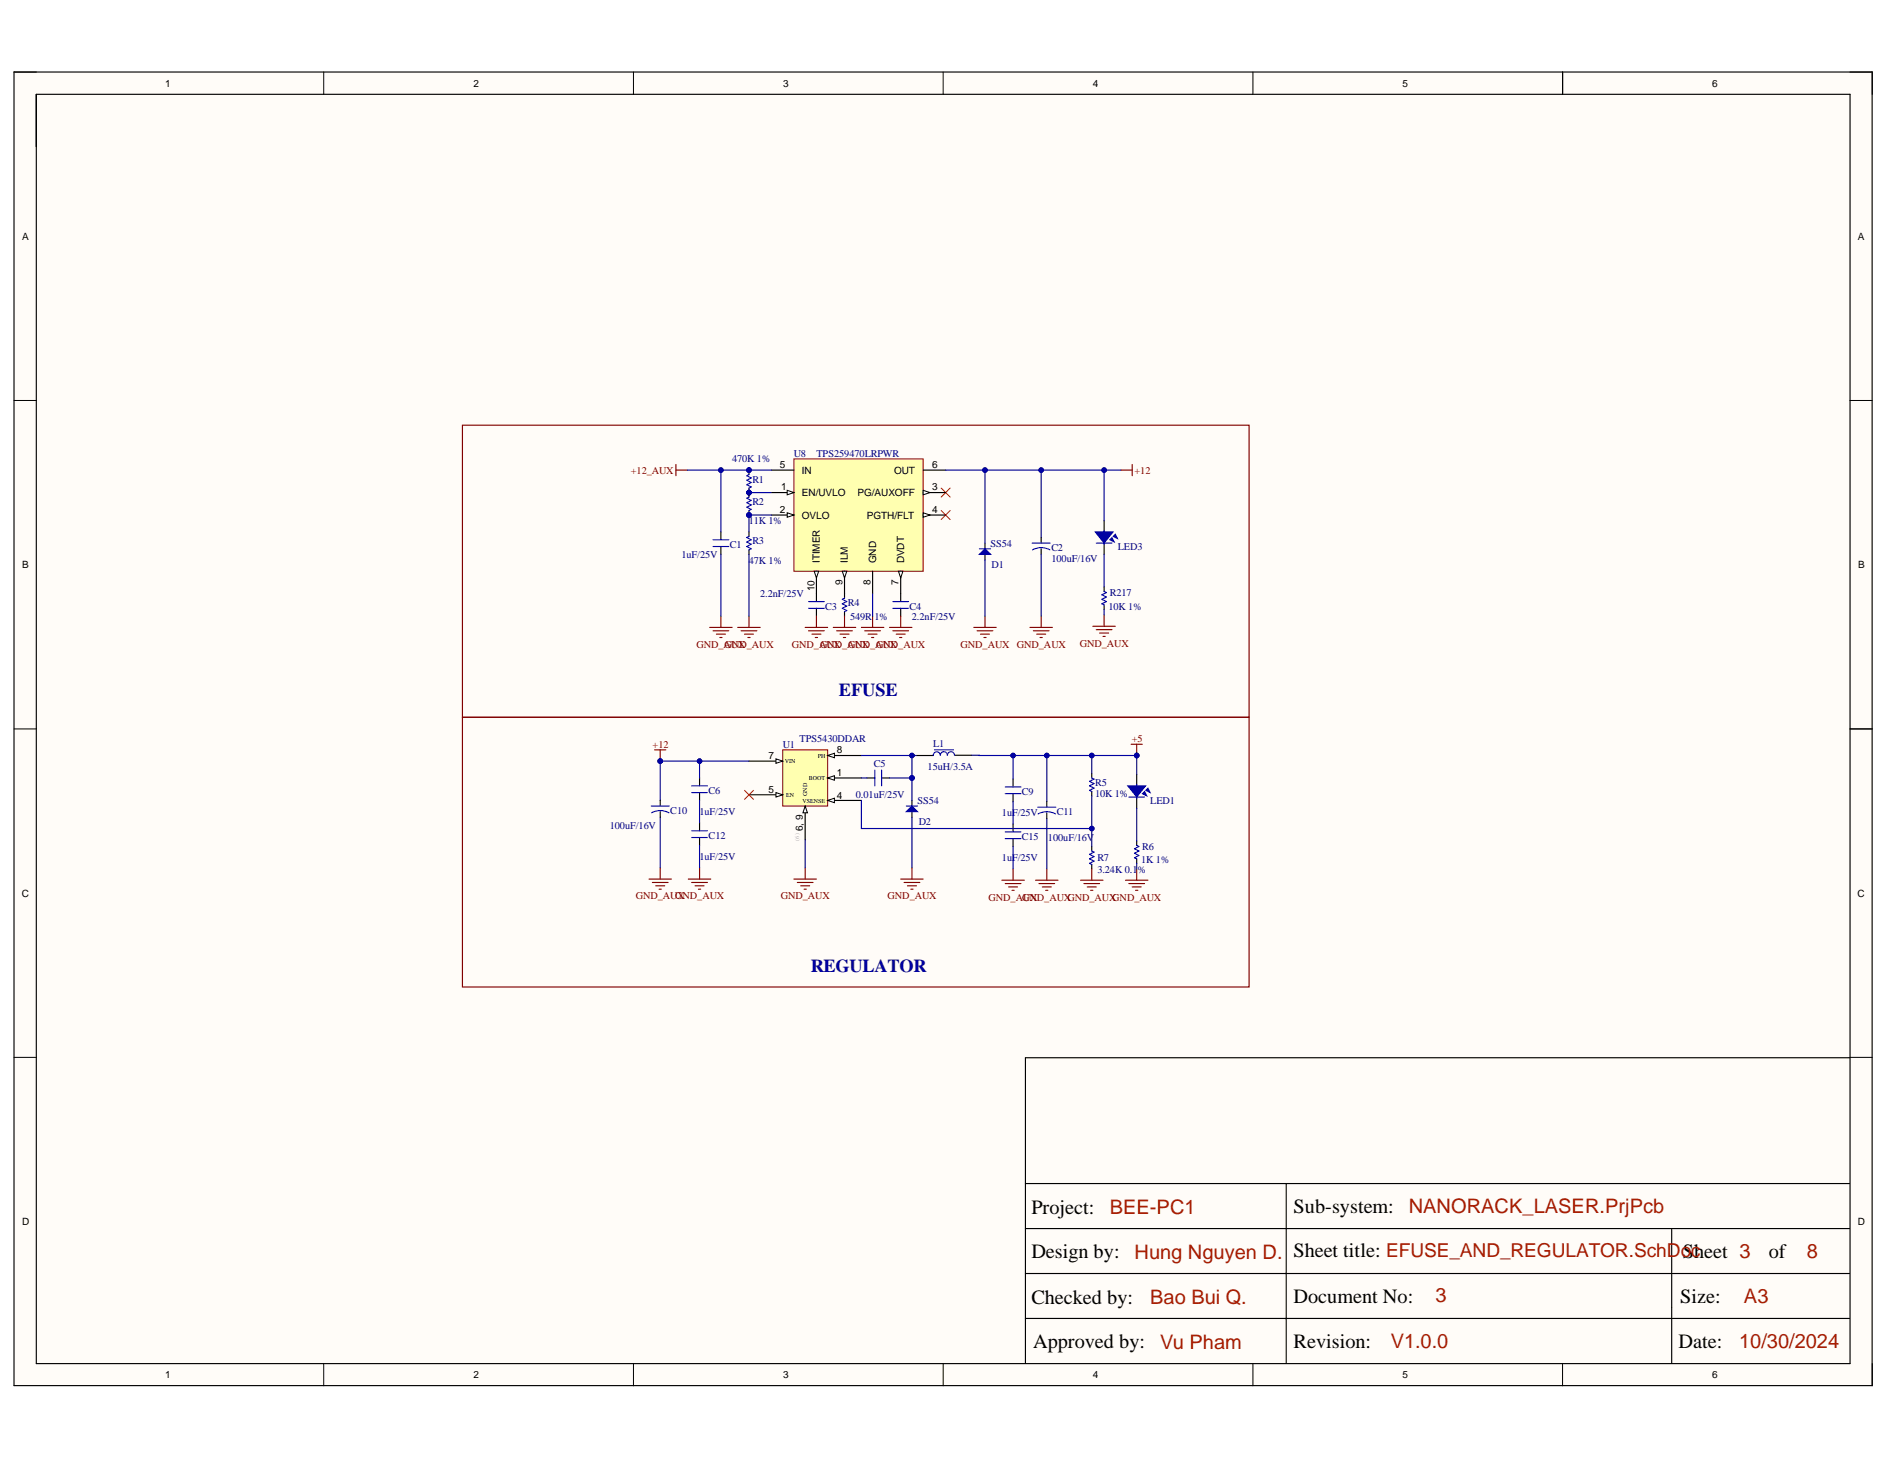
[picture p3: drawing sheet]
<svg xmlns="http://www.w3.org/2000/svg" width="279mm" height="216mm" viewBox="0 0 279 216" stroke-linecap="round" stroke-linejoin="round" font-family="sans-serif">
<defs><g id="words">
<g font-size="3">
<text x="152.5" y="179.5">Project:</text>
<text x="191.3" y="179.4">Sub-system:</text>
<text x="191.3" y="185.9">Sheet title: EFUSE_AND_REGULATOR.SchDoSheet 3</text>
<text x="152.5" y="186">Design by:</text>
<text x="261.6" y="186">of</text>
<text x="152.5" y="192.8">Checked by:</text>
<text x="191.3" y="192.7">Document No:</text>
<text x="248.5" y="192.7">Size:</text>
<text x="152.8" y="199.3">Approved by:</text>
<text x="191.3" y="199.3">Revision:</text>
<text x="248.3" y="199.3">Date:</text>
</g>
<g font-size="3" fill="#a61c00">
<text x="164.1" y="179.6">BEE-PC1</text>
<text x="208.4" y="179.4">NANORACK_LASER.PrjPcb</text>
<text x="167.8" y="186.2">Hung Nguyen D.</text>
<text x="267.3" y="186">8</text>
<text x="170.1" y="192.8">Bao Bui Q.</text>
<text x="212.3" y="192.5">3</text>
<text x="258" y="192.7">A3</text>
<text x="171.6" y="199.5">Vu Pham</text>
<text x="205.7" y="199.4">V1.0.0</text>
<text x="257.2" y="199.4">10/30/2024</text>
</g>
<text font-size="2.8" fill="#a61c00" x="250.1" y="185.8">c</text>
<g font-size="2.7" fill="#000080">
<text x="124.1" y="103">EFUSE</text>
<text x="119.9" y="143.7">REGULATOR</text>
</g>
<g font-size="1.5">
<text x="24.4" y="12.8">1</text>
<text x="70" y="12.8">2</text>
<text x="115.8" y="12.8">3</text>
<text x="161.6" y="12.8">4</text>
<text x="207.4" y="12.8">5</text>
<text x="253.3" y="12.8">6</text>
<text x="3.3" y="35.5">A</text>
<text x="274.8" y="35.5">A</text>
<text x="115.3" y="69.2">5</text>
<text x="118.6" y="70.1">IN</text>
<text x="132.3" y="70.1">OUT</text>
<text x="137.9" y="69.2">6</text>
<text x="115.3" y="75.9">2</text>
<text x="115.6" y="72.5">1</text>
<text x="118.6" y="73.4">EN/UVLO</text>
<text x="118.6" y="76.7">OVLO</text>
<text x="126.8" y="73.4">PG/AUXOFF</text>
<text x="128.2" y="76.7">PGTH/FLT</text>
<text x="137.9" y="72.5">3</text>
<text x="137.9" y="75.9">4</text>
<text x="121.3" y="83.3" transform="rotate(-90 121.3 83.3)">ITIMER</text>
<text x="125.4" y="83.3" transform="rotate(-90 125.4 83.3)">ILM</text>
<text x="129.6" y="83.3" transform="rotate(-90 129.6 83.3)">GND</text>
<text x="133.7" y="83.3" transform="rotate(-90 133.7 83.3)">DVDT</text>
<text x="3.3" y="84">B</text>
<text x="120.5" y="87.4" transform="rotate(-90 120.5 87.4)">10</text>
<text x="124.6" y="86.6" transform="rotate(-90 124.6 86.6)">9</text>
<text x="128.7" y="86.6" transform="rotate(-90 128.7 86.6)">8</text>
<text x="132.9" y="86.6" transform="rotate(-90 132.9 86.6)">7</text>
<text x="274.8" y="84">B</text>
<text x="113.7" y="112.2">7</text>
<text x="123.8" y="111.4">8</text>
<text x="113.6" y="117.2">5</text>
<text x="123.8" y="118.1">4</text>
<text x="123.8" y="114.7">1</text>
<text x="118.8" y="122.9" transform="rotate(-90 118.8 122.9)">6, 9</text>
<text x="3.2" y="132.6">C</text>
<text x="274.7" y="132.6">C</text>
<text x="3.3" y="181.2">D</text>
<text x="274.8" y="181.2">D</text>
<text x="24.4" y="203.8">1</text>
<text x="70" y="203.8">2</text>
<text x="115.8" y="203.8">3</text>
<text x="161.6" y="203.8">4</text>
<text x="207.4" y="203.8">5</text>
<text x="253.3" y="203.8">6</text>
</g>
<g font-size="1.5" fill="#800000">
<text x="93.3" y="70">+12_AUX</text>
<text x="167.8" y="70">+12</text>
<text x="103" y="95.8">GND_AUX</text>
<text x="107.2" y="95.8">GND_AUX</text>
<text x="117.1" y="95.8">GND_AUX GND_AUX</text>
<text x="121.3" y="95.8">GND_AUX GND_AUX</text>
<text x="142.1" y="95.8">GND_AUX GND_AUX</text>
<text x="159.7" y="95.6">GND_AUX</text>
<text x="96.5" y="110.6">+12</text>
<text x="167.4" y="109.8">+5</text>
<text x="94" y="133">GND_AUGND_AUX</text>
<text x="100.2" y="133">X</text>
<text x="115.5" y="133">GND_AUX</text>
<text x="131.3" y="133">GND_AUX</text>
<text x="146.2" y="133.2">GND_AGND_AUXGND_AUXGND_AUX</text>
<text x="151.3" y="133.2">UX</text>
</g>
<g font-size="1.5" fill="#000080">
<text x="108.3" y="68.4">470K 1%</text>
<text x="111.3" y="71.4">R1</text>
<text x="117.4" y="67.5">U8</text>
<text x="120.8" y="67.5">TPS259470LRPWR</text>
<text x="110.8" y="77.5">11K 1%</text>
<text x="111.3" y="74.7">R2</text>
<text x="100.8" y="82.5">1uF/25V</text>
<text x="107.9" y="81">C1</text>
<text x="110.8" y="83.3">47K 1%</text>
<text x="111.3" y="80.5">R3</text>
<text x="146.5" y="80.8">SS54</text>
<text x="155.5" y="81.5">C2</text>
<text x="155.5" y="83.2">100uF/16V</text>
<text x="165.3" y="81.4">LED3</text>
<text x="112.4" y="88.3">2.2nF/25V</text>
<text x="125.4" y="89.6">R4</text>
<text x="146.7" y="84">D1</text>
<text x="164.1" y="88.2">R217</text>
<text x="122.1" y="90.1">C3</text>
<text x="125.7" y="91.6">549R 1%</text>
<text x="134.5" y="90.1">C4</text>
<text x="134.9" y="91.6">2.2nF/25V</text>
<text x="164" y="90.1">10K 1%</text>
<text x="115.8" y="110.6">U1</text>
<text x="118.3" y="109.8">TPS5430DDAR</text>
<text x="129.3" y="113.4">C5</text>
<text x="137.2" y="113.9">15uH/3.5A</text>
<text x="138" y="110.4">L1</text>
<text x="104.8" y="117.4">C6</text>
<text x="126.6" y="118">0.01uF/25V</text>
<text x="135.7" y="118.9">SS54</text>
<text x="151.2" y="117.6">C9</text>
<text x="162" y="116.2">R5</text>
<text x="162" y="117.9">10K 1%</text>
<text x="170.1" y="118.9">LED1</text>
<text x="90.2" y="122.6">100uF/16V</text>
<text x="99.1" y="120.4">C10</text>
<text x="103.5" y="120.5">1uF/25V</text>
<text x="104.8" y="124">C12</text>
<text x="135.9" y="122.1">D2</text>
<text x="148.2" y="120.7">1uF/25V</text>
<text x="151.2" y="124.2">C15</text>
<text x="155" y="124.4">100uF/16V</text>
<text x="156.3" y="120.5">C11</text>
<text x="169" y="125.7">R6</text>
<text x="103.5" y="127.2">1uF/25V</text>
<text x="148.2" y="127.4">1uF/25V</text>
<text x="162.3" y="127.4">R7</text>
<text x="162.3" y="129">3.24K 0.1%</text>
<text x="168.8" y="127.7">1K 1%</text>
</g>
<g font-size=".9">
<text x="116.1" y="112.9">VIN</text>
<text x="121" y="112">PH</text>
<text x="116.3" y="117.9">EN</text>
<text x="118.7" y="118.7">VSENSE</text>
<text x="119.4" y="117.7" transform="rotate(-90 119.4 117.7)">GND</text>
<text x="119.7" y="115.4">BOOT</text>
</g>
<text font-size=".9" fill="#b2b0ad" x="118.2" y="124.3" transform="rotate(-90 118.2 124.3)">(6)</text>
</g></defs>
<g fill="#fffcf8">
<path d="M2.1 10.7h274.8v194.2h-274.8z" fill-rule="evenodd"/>
<path d="M5.4 14h268.2v187.6h-268.2z" fill-rule="evenodd"/>
</g>
<g fill="none" stroke="#000" stroke-width=".15">
<path d="M2.1 10.7h3.3M47.9 10.7v3.3M93.7 10.7v3.3M139.5 10.7v3.3M185.3 10.7v3.3M231.1 10.7v3.3M273.6 10.7h3.3v3.3M2.1 59.2h3.3M273.6 59.2h3.3M2.1 107.8h3.3M273.6 107.8h3.3M2.1 156.4h3.3"/>
<path d="M273.6 156.4h3.3M47.9 201.6v3.3M93.7 201.6v3.3M139.5 201.6v3.3M185.3 201.6v3.3M231.1 201.6v3.3M276.9 201.6v3.3"/>
</g>
<path d="M2.1 10.7h274.8v194.2h-274.8zM5.4 13.9h268.2v187.7h-268.2zM231.1 10.7v3.2M273.6 107.8h3.3M273.5 156.4h-121.8v45.2M151.7 175h121.8M190.2 175v26.6M151.7 188.3h121.8M151.7 181.7h121.8M151.7 195h121.8M247.3 181.7v19.9" fill="none" stroke="#000" stroke-width=".17"/>
<path d="M100 68.7v1.6M100 69.5h1.6M165.8 69.5h1.7M167.5 68.7v1.6" fill="none" stroke="#800000" stroke-width=".17"/>
<circle cx="110.8" cy="69.5" r=".33" fill="#000080"/>
<circle cx="110.8" cy="69.5" r=".33" fill="none" stroke="#000080" stroke-width=".15"/>
<circle cx="110.8" cy="72.8" r=".33" fill="#000080"/>
<circle cx="110.8" cy="72.8" r=".33" fill="none" stroke="#000080" stroke-width=".15"/>
<path d="M110.8 69.5v.7" fill="none" stroke="#000" stroke-width=".17"/>
<circle cx="110.8" cy="69.5" r=".33" fill="#000080"/>
<circle cx="110.8" cy="69.5" r=".33" fill="none" stroke="#000080" stroke-width=".15"/>
<path d="M110.8 72.2v.6" fill="none" stroke="#000" stroke-width=".17"/>
<circle cx="110.8" cy="72.8" r=".33" fill="#000080"/>
<circle cx="110.8" cy="72.8" r=".33" fill="none" stroke="#000080" stroke-width=".15"/>
<path d="M110.8 70.2l-.3 .1 .6 .4-.6 .3 .6 .3-.6 .4 .6 .3-.3 .2" fill="none" stroke="#00f" stroke-width=".17"/>
<circle cx="110.8" cy="72.8" r=".33" fill="#000080"/>
<circle cx="110.8" cy="72.8" r=".33" fill="none" stroke="#000080" stroke-width=".15"/>
<circle cx="110.8" cy="76.2" r=".33" fill="#000080"/>
<circle cx="110.8" cy="76.2" r=".33" fill="none" stroke="#000080" stroke-width=".15"/>
<path d="M110.8 72.8v.7" fill="none" stroke="#000" stroke-width=".17"/>
<circle cx="110.8" cy="72.8" r=".33" fill="#000080"/>
<circle cx="110.8" cy="72.8" r=".33" fill="none" stroke="#000080" stroke-width=".15"/>
<path d="M110.8 75.5v.7" fill="none" stroke="#000" stroke-width=".17"/>
<circle cx="110.8" cy="76.2" r=".33" fill="#000080"/>
<circle cx="110.8" cy="76.2" r=".33" fill="none" stroke="#000080" stroke-width=".15"/>
<path d="M105.5 79.8h2.3M110.8 73.5l-.3 .2 .6 .3-.6 .3 .6 .4-.6 .3 .6 .3-.3 .2M110.8 79.3l-.3 .2 .6 .3-.6 .4 .6 .3-.6 .3 .6 .3-.3 .2M105.5 80.8h2.3M119.6 90h2.3M119.6 89h2.3M124.9 88.5l-.3 .1 .6 .4-.6 .3 .6 .3-.6 .4 .6 .3-.3 .2M132.1 90h2.3M132.1 89h2.3" fill="none" stroke="#00f" stroke-width=".17"/>
<g fill="none" stroke="#800000" stroke-width=".17">
<path d="M105 92.8h3.3M105.5 93.3h2.3M106 93.8h1.3M106.5 94.3h.3M106.6 91.1v1.7M109.1 92.8h3.3M109.6 93.3h2.3M110.1 93.8h1.3M110.6 94.3h.3M110.8 91.1v1.7M119.1 92.8h3.3M119.6 93.3h2.3"/>
<path d="M120.1 93.8h1.3M120.6 94.3h.3M120.8 91.1v1.7M123.2 92.8h3.4M123.7 93.3h2.4M124.2 93.8h1.4M124.7 94.3h.4M124.9 91.1v1.7M127.4 92.8h3.3M127.9 93.3h2.3M128.4 93.8h1.3M128.9 94.3h.3"/>
<path d="M129.1 91.1v1.7M131.6 92.8h3.3M132.1 93.3h2.3M132.6 93.8h1.3M133.1 94.3h.3M133.2 91.1v1.7"/>
</g>
<path d="M106.6 78.7v1.1M110.8 78.7v.6M106.6 80.8v1.2M110.8 81.3v.7M120.8 87.8v1.2M120.8 90v1.1M124.9 87.8v.7M124.9 90.5v.6M133.2 87.8v1.2M133.2 90v1.1M145.7 80.3v.8M145.7 82v.8" fill="none" stroke="#000" stroke-width=".17"/>
<path d="M144.9 82l.8-.9 .8 .9z" fill="#00f"/>
<path d="M144.9 82l.8-.9 .8 .9zM144.9 81.1h1.6" fill="none" stroke="#00f" stroke-width=".17"/>
<path d="M144 92.8h3.4M144.5 93.3h2.4M145 93.8h1.4M145.5 94.3h.4M145.7 91.1v1.7M152.3 92.8h3.4M152.8 93.3h2.4M153.3 93.8h1.4M153.8 94.3h.4M154 91.1v1.7" fill="none" stroke="#800000" stroke-width=".17"/>
<path d="M139.2 72.2l1.3 1.3M139.2 75.5l1.3 1.3M140.5 72.2l-1.3 1.3M140.5 75.5l-1.3 1.3" fill="none" stroke="#f00" stroke-width=".15"/>
<path d="M117.4 67.9h19.1v16.6h-19.1z" fill-rule="evenodd" fill="#ffffb0"/>
<path d="M117.4 67.9h19.1v16.6h-19.1z" fill="none" stroke="#800000" stroke-width=".15"/>
<path d="M114.1 72.8h3.3" fill="none" stroke="#000" stroke-width=".17"/>
<path d="M116.4 72.5l1 .3-1 .4z" fill="#f8fcff"/>
<path d="M116.4 72.5l1 .3-1 .4z" fill="none" stroke="#000" stroke-width=".15"/>
<path d="M114.1 76.2h3.3" fill="none" stroke="#000" stroke-width=".17"/>
<path d="M116.4 75.8l1 .4-1 .3z" fill="#f8fcff"/>
<path d="M116.4 75.8l1 .4-1 .3z" fill="none" stroke="#000" stroke-width=".15"/>
<path d="M136.5 72.8h3.4" fill="none" stroke="#000" stroke-width=".17"/>
<path d="M136.5 72.5l1 .3-1 .4z" fill="#f8fcff"/>
<path d="M136.5 72.5l1 .3-1 .4z" fill="none" stroke="#000" stroke-width=".15"/>
<path d="M136.5 76.2h3.4" fill="none" stroke="#000" stroke-width=".17"/>
<path d="M136.5 75.8l1 .4-1 .3z" fill="#f8fcff"/>
<path d="M136.5 75.8l1 .4-1 .3z" fill="none" stroke="#000" stroke-width=".15"/>
<path d="M114.1 69.5h3.3M136.5 69.5h3.4M133.2 84.5v3.3" fill="none" stroke="#000" stroke-width=".17"/>
<path d="M132.9 84.5h.7l-.4 1z" fill="#f8fcff"/>
<path d="M132.9 84.5h.7l-.4 1z" fill="none" stroke="#000" stroke-width=".15"/>
<path d="M124.9 84.5v3.3M129.1 84.5v3.3" fill="none" stroke="#000" stroke-width=".17"/>
<path d="M124.6 84.5h.6l-.3 1z" fill="#f8fcff"/>
<path d="M124.6 84.5h.6l-.3 1z" fill="none" stroke="#000" stroke-width=".15"/>
<path d="M120.8 84.5v3.3" fill="none" stroke="#000" stroke-width=".17"/>
<path d="M120.4 84.5h.7l-.3 1z" fill="#f8fcff"/>
<path d="M120.4 84.5h.7l-.3 1z" fill="none" stroke="#000" stroke-width=".15"/>
<path d="M128.2 115h1.2M130.4 115h1.2M134.9 118.4v.8M134.9 120v.9" fill="none" stroke="#000" stroke-width=".17"/>
<path d="M129.4 113.9v2.3M130.4 113.9v2.3" fill="none" stroke="#00f" stroke-width=".17"/>
<path d="M96 130h3.3M96.5 130.5h2.3M97 131h1.3M97.5 131.5h.3M97.7 128.3v1.7M117.4 130h3.4M117.9 130.5h2.4M118.4 131h1.4M118.9 131.5h.4M119.1 128.3v1.7" fill="none" stroke="#800000" stroke-width=".17"/>
<path d="M134.1 120l.8-.8 .8 .8z" fill="#00f"/>
<path d="M134.1 119.2h1.6M161.5 115l.3 .2-.7 .3 .7 .4-.7 .3 .7 .3-.7 .4 .4 .1M134.1 120l.8-.8 .8 .8zM161.5 125.8l.3 .2-.7 .3 .7 .4-.7 .3 .7 .3-.7 .4 .4 .1" fill="none" stroke="#00f" stroke-width=".17"/>
<path d="M133.2 130h3.3M133.7 130.5h2.3M134.2 131h1.4M134.7 131.5h.3M134.9 128.3v1.7M159.8 130.2h3.3M160.3 130.7h2.3M160.8 131.2h1.3M161.3 131.7h.3M161.5 128.5v1.7" fill="none" stroke="#800000" stroke-width=".17"/>
<path d="M161.5 114.4v.6M161.5 117v.7M161.5 125.2v.6M161.5 127.8v.7" fill="none" stroke="#000" stroke-width=".17"/>
<path d="M115.8 110.9h6.6v8.3h-6.6z" fill-rule="evenodd" fill="#ffffb0"/>
<path d="M115.8 110.9h6.6v8.3h-6.6z" fill="none" stroke="#800000" stroke-width=".15"/>
<path d="M110.8 112.6h5" fill="none" stroke="#000" stroke-width=".17"/>
<path d="M114.8 112.2l1 .4-1 .3z" fill="#f8fcff"/>
<path d="M114.8 112.2l1 .4-1 .3z" fill="none" stroke="#000" stroke-width=".15"/>
<path d="M122.4 111.7h5" fill="none" stroke="#000" stroke-width=".17"/>
<path d="M122.4 111.7l1-.3v.7z" fill="#f8fcff"/>
<path d="M122.4 111.7l1-.3v.7z" fill="none" stroke="#000" stroke-width=".15"/>
<path d="M110.8 117.5h5" fill="none" stroke="#000" stroke-width=".17"/>
<path d="M114.8 117.2l1 .3-1 .4z" fill="#f8fcff"/>
<path d="M114.8 117.2l1 .3-1 .4z" fill="none" stroke="#000" stroke-width=".15"/>
<path d="M122.4 118.4h5" fill="none" stroke="#000" stroke-width=".17"/>
<path d="M122.4 118.4l1-.4v.7z" fill="#f8fcff"/>
<path d="M122.4 118.4l1-.4v.7z" fill="none" stroke="#000" stroke-width=".15"/>
<path d="M122.4 115h5" fill="none" stroke="#000" stroke-width=".17"/>
<path d="M122.4 115l1-.3v.7z" fill="#f8fcff"/>
<path d="M122.4 115l1-.3v.7z" fill="none" stroke="#000" stroke-width=".15"/>
<path d="M119.1 119.2v5" fill="none" stroke="#000" stroke-width=".17"/>
<path d="M119.1 119.2l.3 1h-.6z" fill="#f8fcff"/>
<path d="M119.1 119.2l.3 1h-.6z" fill="none" stroke="#000" stroke-width=".15"/>
<path d="M103.5 115v1.2M103.5 117.2v1.2M149.8 115.2v1.2M149.8 117.4v1.1M103.5 121.7v1.2M103.5 123.9v1.1M149.8 121.9v1.1M149.8 124v1.2M168.1 124.3v.7M168.1 127v.7" fill="none" stroke="#000" stroke-width=".17"/>
<path d="M102.3 116.2h2.3M102.3 117.2h2.3M148.7 116.4h2.3M148.7 117.4h2.3M102.3 122.9h2.3M102.3 123.9h2.3M148.7 123h2.3M148.7 124h2.3M168.1 125l.4 .2-.7 .3 .7 .3-.7 .4 .7 .3-.7 .3 .3 .2" fill="none" stroke="#00f" stroke-width=".17"/>
<g fill="none" stroke="#800000" stroke-width=".17">
<path d="M101.8 130h3.3M102.3 130.5h2.3M102.8 131h1.3M103.3 131.5h.3M103.5 128.3v1.7M148.2 130.2h3.3M148.7 130.7h2.3M149.2 131.2h1.3M149.7 131.7h.3M149.8 128.5v1.7M153.2 130.2h3.3M153.7 130.7h2.3"/>
<path d="M154.2 131.2h1.3M154.7 131.7h.3M154.8 128.5v1.7M166.5 130.2h3.3M167 130.7h2.3M167.5 131.2h1.3M168 131.7h.3M168.1 128.5v1.7"/>
</g>
<path d="M169.5 116.9l.3-.4 .3 .7z" fill="#00f"/>
<path d="M169.5 116.9l.3-.4 .3 .7z" fill="none" stroke="#00f" stroke-width=".15"/>
<path d="M169 117.4l.3-.4 .3 .7z" fill="#00f"/>
<path d="M169 117.4l.3-.4 .3 .7z" fill="none" stroke="#00f" stroke-width=".15"/>
<path d="M166.8 116.2h2.7l-1.4 1.7z" fill="#00f"/>
<path d="M166.8 116.2h2.7l-1.4 1.7z" fill="none" stroke="#00f" stroke-width=".15"/>
<path d="M138 111.7a.52 .52 0 0 1 .6-.5 .52 .52 0 0 1 .5 .5M138.2 110.9h2.8M139.1 111.7a.51 .51 0 0 1 .5-.5 .51 .51 0 0 1 .5 .5M140.1 111.7a.52 .52 0 0 1 .6-.5 .52 .52 0 0 1 .5 .5M167 117.9h2.3M168.1 116v.5M168.1 117.7v.3" fill="none" stroke="#00f" stroke-width=".17"/>
<path d="M135.6 111.7h2.4M141.2 111.7h2.5M168.1 114.5v1.7M168.1 117.9v1.6" fill="none" stroke="#000" stroke-width=".17"/>
<path d="M167.3 110.1h1.7M168.1 110.1v1.6" fill="none" stroke="#800000" stroke-width=".17"/>
<circle cx="168.1" cy="111.7" r=".33" fill="#000080"/>
<circle cx="168.1" cy="111.7" r=".33" fill="none" stroke="#000080" stroke-width=".15"/>
<path d="M96.8 110.9h1.7M97.7 110.9v1.7" fill="none" stroke="#800000" stroke-width=".17"/>
<circle cx="97.7" cy="112.6" r=".33" fill="#000080"/>
<circle cx="97.7" cy="112.6" r=".33" fill="none" stroke="#000080" stroke-width=".15"/>
<path d="M68.4 62.9h116.4v43.2h-116.4zM68.4 106.1h116.4v39.9h-116.4z" fill="none" stroke="#800000" stroke-width=".17"/>
<path d="M110.1 116.9l1.3 1.3M111.4 116.9l-1.3 1.3" fill="none" stroke="#f00" stroke-width=".15"/>
<path d="M110.8 72.8h3.3" fill="none" stroke="#000080" stroke-width=".17"/>
<circle cx="110.8" cy="72.8" r=".33" fill="#000080"/>
<circle cx="110.8" cy="72.8" r=".33" fill="none" stroke="#000080" stroke-width=".15"/>
<path d="M110.8 76.2h3.3" fill="none" stroke="#000080" stroke-width=".17"/>
<circle cx="110.8" cy="76.2" r=".33" fill="#000080"/>
<circle cx="110.8" cy="76.2" r=".33" fill="none" stroke="#000080" stroke-width=".15"/>
<path d="M106.6 69.5v9.2M106.6 82v9.1" fill="none" stroke="#000080" stroke-width=".17"/>
<circle cx="106.6" cy="69.5" r=".33" fill="#000080"/>
<circle cx="106.6" cy="69.5" r=".33" fill="none" stroke="#000080" stroke-width=".15"/>
<path d="M110.8 76.2v2.5" fill="none" stroke="#000080" stroke-width=".17"/>
<circle cx="110.8" cy="76.2" r=".33" fill="#000080"/>
<circle cx="110.8" cy="76.2" r=".33" fill="none" stroke="#000080" stroke-width=".15"/>
<path d="M145.7 69.5v10.8M110.8 82v9.1M129.1 87.8v3.3M145.7 82.8v8.3" fill="none" stroke="#000080" stroke-width=".17"/>
<circle cx="145.7" cy="69.5" r=".33" fill="#000080"/>
<circle cx="145.7" cy="69.5" r=".33" fill="none" stroke="#000080" stroke-width=".15"/>
<path d="M154 69.5v10" fill="none" stroke="#000080" stroke-width=".17"/>
<circle cx="154" cy="69.5" r=".33" fill="#000080"/>
<circle cx="154" cy="69.5" r=".33" fill="none" stroke="#000080" stroke-width=".15"/>
<path d="M127.4 115h.8M131.6 115h3.3M97.7 120.9v7.4" fill="none" stroke="#000080" stroke-width=".17"/>
<circle cx="134.9" cy="115" r=".33" fill="#000080"/>
<circle cx="134.9" cy="115" r=".33" fill="none" stroke="#000080" stroke-width=".15"/>
<path d="M103.5 112.6v2.4" fill="none" stroke="#000080" stroke-width=".17"/>
<circle cx="103.5" cy="112.6" r=".33" fill="#000080"/>
<circle cx="103.5" cy="112.6" r=".33" fill="none" stroke="#000080" stroke-width=".15"/>
<path d="M134.9 115v3.4M134.9 120.9v7.4" fill="none" stroke="#000080" stroke-width=".17"/>
<circle cx="134.9" cy="115" r=".33" fill="#000080"/>
<circle cx="134.9" cy="115" r=".33" fill="none" stroke="#000080" stroke-width=".15"/>
<path d="M127.4 111.7h7.5v3.3M154.8 121v7.5" fill="none" stroke="#000080" stroke-width=".17"/>
<circle cx="134.9" cy="111.7" r=".33" fill="#000080"/>
<circle cx="134.9" cy="111.7" r=".33" fill="none" stroke="#000080" stroke-width=".15"/>
<circle cx="134.9" cy="115" r=".33" fill="#000080"/>
<circle cx="134.9" cy="115" r=".33" fill="none" stroke="#000080" stroke-width=".15"/>
<path d="M103.5 118.4v3.3M149.8 118.5v3.4M168.1 111.7v2.8M168.1 119.5v4.8M103.5 125v3.3M119.1 124.2v4.1M149.8 125.2v3.3" fill="none" stroke="#000080" stroke-width=".17"/>
<circle cx="168.1" cy="111.7" r=".33" fill="#000080"/>
<circle cx="168.1" cy="111.7" r=".33" fill="none" stroke="#000080" stroke-width=".15"/>
<path d="M134.9 111.7h.7" fill="none" stroke="#000080" stroke-width=".17"/>
<circle cx="134.9" cy="111.7" r=".33" fill="#000080"/>
<circle cx="134.9" cy="111.7" r=".33" fill="none" stroke="#000080" stroke-width=".15"/>
<path d="M161.5 111.7v2.7M168.1 127.7v.8" fill="none" stroke="#000080" stroke-width=".17"/>
<circle cx="161.5" cy="111.7" r=".33" fill="#000080"/>
<circle cx="161.5" cy="111.7" r=".33" fill="none" stroke="#000080" stroke-width=".15"/>
<path d="M127.4 118.4v4.1h34.1v2.7" fill="none" stroke="#000080" stroke-width=".17"/>
<circle cx="161.5" cy="122.5" r=".33" fill="#000080"/>
<circle cx="161.5" cy="122.5" r=".33" fill="none" stroke="#000080" stroke-width=".15"/>
<path d="M161.5 117.7v4.8" fill="none" stroke="#000080" stroke-width=".17"/>
<circle cx="161.5" cy="122.5" r=".33" fill="#000080"/>
<circle cx="161.5" cy="122.5" r=".33" fill="none" stroke="#000080" stroke-width=".15"/>
<path d="M149.8 111.7v3.5" fill="none" stroke="#000080" stroke-width=".17"/>
<circle cx="149.8" cy="111.7" r=".33" fill="#000080"/>
<circle cx="149.8" cy="111.7" r=".33" fill="none" stroke="#000080" stroke-width=".15"/>
<path d="M154.8 111.7v6.8" fill="none" stroke="#000080" stroke-width=".17"/>
<circle cx="154.8" cy="111.7" r=".33" fill="#000080"/>
<circle cx="154.8" cy="111.7" r=".33" fill="none" stroke="#000080" stroke-width=".15"/>
<path d="M101.6 69.5h12.5" fill="none" stroke="#000080" stroke-width=".17"/>
<circle cx="106.6" cy="69.5" r=".33" fill="#000080"/>
<circle cx="106.6" cy="69.5" r=".33" fill="none" stroke="#000080" stroke-width=".15"/>
<circle cx="110.8" cy="69.5" r=".33" fill="#000080"/>
<circle cx="110.8" cy="69.5" r=".33" fill="none" stroke="#000080" stroke-width=".15"/>
<path d="M139.9 69.5h25.9" fill="none" stroke="#000080" stroke-width=".17"/>
<circle cx="145.7" cy="69.5" r=".33" fill="#000080"/>
<circle cx="145.7" cy="69.5" r=".33" fill="none" stroke="#000080" stroke-width=".15"/>
<circle cx="154" cy="69.5" r=".33" fill="#000080"/>
<circle cx="154" cy="69.5" r=".33" fill="none" stroke="#000080" stroke-width=".15"/>
<circle cx="163.3" cy="69.5" r=".33" fill="#000080"/>
<circle cx="163.3" cy="69.5" r=".33" fill="none" stroke="#000080" stroke-width=".15"/>
<path d="M97.7 112.6v5.8" fill="none" stroke="#000080" stroke-width=".17"/>
<circle cx="97.7" cy="112.6" r=".33" fill="#000080"/>
<circle cx="97.7" cy="112.6" r=".33" fill="none" stroke="#000080" stroke-width=".15"/>
<path d="M97.7 112.6h13.1" fill="none" stroke="#000080" stroke-width=".17"/>
<circle cx="97.7" cy="112.6" r=".33" fill="#000080"/>
<circle cx="97.7" cy="112.6" r=".33" fill="none" stroke="#000080" stroke-width=".15"/>
<circle cx="103.5" cy="112.6" r=".33" fill="#000080"/>
<circle cx="103.5" cy="112.6" r=".33" fill="none" stroke="#000080" stroke-width=".15"/>
<path d="M143.7 111.7h24.4" fill="none" stroke="#000080" stroke-width=".17"/>
<circle cx="149.8" cy="111.7" r=".33" fill="#000080"/>
<circle cx="149.8" cy="111.7" r=".33" fill="none" stroke="#000080" stroke-width=".15"/>
<circle cx="154.8" cy="111.7" r=".33" fill="#000080"/>
<circle cx="154.8" cy="111.7" r=".33" fill="none" stroke="#000080" stroke-width=".15"/>
<circle cx="161.5" cy="111.7" r=".33" fill="#000080"/>
<circle cx="161.5" cy="111.7" r=".33" fill="none" stroke="#000080" stroke-width=".15"/>
<circle cx="168.1" cy="111.7" r=".33" fill="#000080"/>
<circle cx="168.1" cy="111.7" r=".33" fill="none" stroke="#000080" stroke-width=".15"/>
<path d="M163.3 86.8v.7M163.3 89.5v.6" fill="none" stroke="#000" stroke-width=".17"/>
<path d="M163.3 87.5l.3 .1-.6 .4 .6 .3-.6 .3 .6 .4-.6 .3 .3 .2" fill="none" stroke="#00f" stroke-width=".17"/>
<path d="M161.6 92.6h3.4M162.1 93.1h2.4M162.6 93.6h1.4M163.1 94.1h.4M163.3 90.9v1.7" fill="none" stroke="#800000" stroke-width=".17"/>
<path d="M165 79l.3 .7-.7-.4z" fill="#00f"/>
<path d="M165 79l.3 .7-.7-.4z" fill="none" stroke="#00f" stroke-width=".15"/>
<path d="M164.1 79.8l.4-.3 .3 .7z" fill="#00f"/>
<path d="M164.1 79.8l.4-.3 .3 .7z" fill="none" stroke="#00f" stroke-width=".15"/>
<path d="M162 78.7h2.6l-1.3 1.6z" fill="#00f"/>
<path d="M162 78.7h2.6l-1.3 1.6z" fill="none" stroke="#00f" stroke-width=".15"/>
<path d="M163.3 78.5v.5M162.1 80.3h2.4M163.3 80.2v.3" fill="none" stroke="#00f" stroke-width=".17"/>
<path d="M163.3 77v1.7M163.3 80.3v1.7" fill="none" stroke="#000" stroke-width=".17"/>
<path d="M163.3 69.5v7.5M163.3 82v4.8M163.3 90.1v.8" fill="none" stroke="#000080" stroke-width=".17"/>
<circle cx="163.3" cy="69.5" r=".33" fill="#000080"/>
<circle cx="163.3" cy="69.5" r=".33" fill="none" stroke="#000080" stroke-width=".15"/>
<path d="M154 79.5v.8M154 81.1v.9M97.7 118.4v.8M154.8 118.5v.9M97.7 120v.9M154.8 120.2v.8" fill="none" stroke="#000" stroke-width=".17"/>
<path d="M152.7 80.3h2.6M152.7 81.3a2.66 2.66 0 0 1 2.6 0M96.3 119.2h2.7M153.5 119.4h2.7M96.4 120.2a2.66 2.66 0 0 1 2.5 0M153.5 120.4a2.66 2.66 0 0 1 2.6 0" fill="none" stroke="#00f" stroke-width=".17"/>
<path d="M154 82v9.1" fill="none" stroke="#000080" stroke-width=".17"/>
<use href="#words"/>
</svg>
